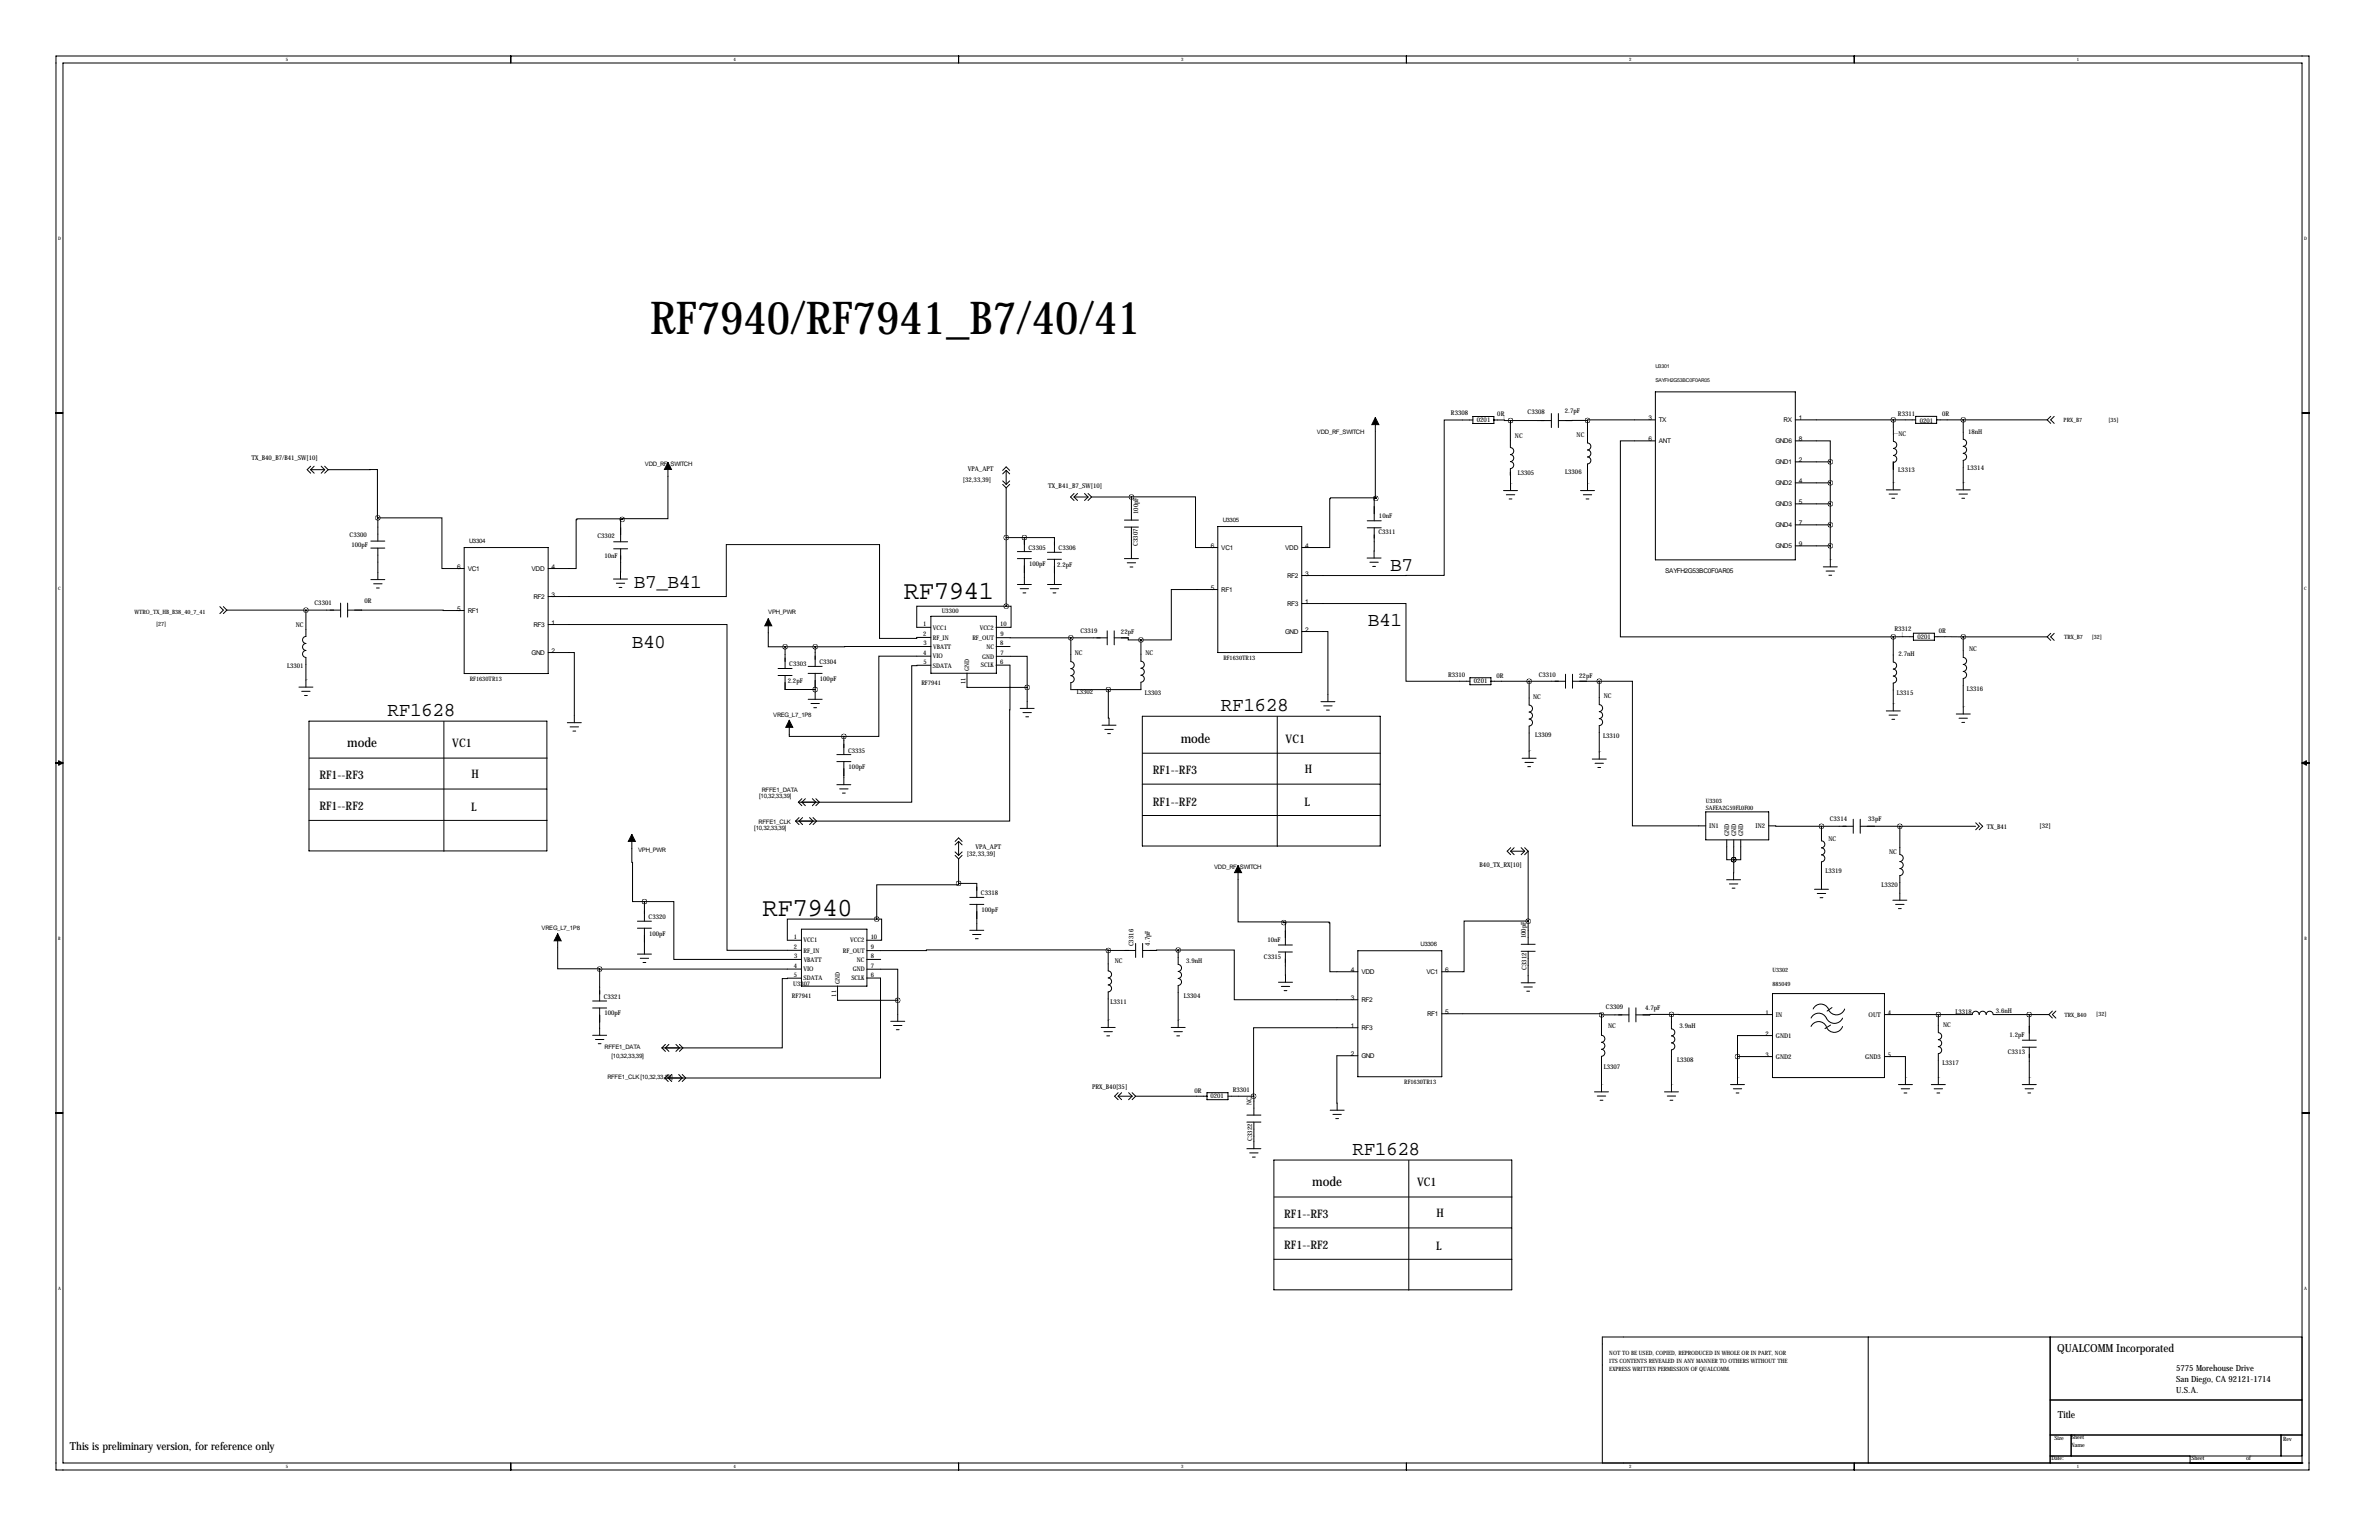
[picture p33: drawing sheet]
<svg xmlns="http://www.w3.org/2000/svg" width="864mm" height="559mm" viewBox="0 0 864 559" stroke-linecap="round" stroke-linejoin="round" font-family="sans-serif">
<defs><g id="words">
<text font-size="16.5" x="236" y="121.2">RF7940/RF7941_B7/40/41</text>
<g font-size="9.5">
<text x="328.1" y="217.4">RF7941</text>
<text x="276.8" y="332.5">RF7940</text>
</g>
<g font-size="7.1">
<text x="504.7" y="207.3">B7</text>
<text x="230.1" y="213.4">B7_B41</text>
<text x="496.6" y="227.1">B41</text>
<text x="229.4" y="235.2">B40</text>
<text x="140.7" y="259.8">RF1628</text>
<text x="443.2" y="258.1">RF1628</text>
<text x="491" y="419.1">RF1628</text>
</g>
<g font-size="4.7">
<text x="428.6" y="269.4">mode</text>
<text x="126.1" y="271.2">mode</text>
<text x="476.4" y="430.5">mode</text>
</g>
<g font-size="4.3">
<text x="466.7" y="269.4">VC1</text>
<text x="164.2" y="271.2">VC1</text>
<text x="418.4" y="280.9">RF1--RF3</text>
<text x="473.7" y="280.7">H</text>
<text x="115.9" y="282.7">RF1--RF3</text>
<text x="171.2" y="282.4">H</text>
<text x="418.4" y="292.3">RF1--RF2</text>
<text x="473.6" y="292.6">L</text>
<text x="115.9" y="294.1">RF1--RF2</text>
<text x="171" y="294.3">L</text>
<text x="514.5" y="430.5">VC1</text>
<text x="466.2" y="441.9">RF1--RF3</text>
<text x="521.5" y="441.7">H</text>
<text x="466.2" y="453.3">RF1--RF2</text>
<text x="521.3" y="453.6">L</text>
</g>
<g font-size="4">
<text x="746.8" y="490.5">QUALCOMM Incorporated</text>
<text x="25.4" y="526.1">This is preliminary version, for reference only</text>
</g>
<text font-size="3.6" x="747" y="514.6">Title</text>
<g font-size="3.1">
<text x="789.9" y="497.5">5775 Morehouse Drive</text>
<text x="789.9" y="501.5">San Diego, CA 92121-1714</text>
<text x="789.9" y="505.6">U.S.A.</text>
</g>
<g font-size="2.4">
<text x="568" y="149.9">2.7pF</text>
<text x="526.7" y="150.6">R3308</text>
<text x="536.1" y="153">0201</text>
<text x="543.5" y="151">0R</text>
<text x="554.5" y="150.3">C3308</text>
<text x="598.4" y="152.4">3</text>
<text x="602.2" y="153.1">TX</text>
<text x="647.5" y="153.1">RX</text>
<text x="653" y="152.4">1</text>
<text x="689" y="150.9">R3311</text>
<text x="696.9" y="153.4">0201</text>
<text x="705" y="151">0R</text>
<text x="550" y="159.1">NC</text>
<text x="572.3" y="158.5">NC</text>
<text x="598.4" y="160">6</text>
<text x="602.2" y="160.8">ANT</text>
<text x="644.5" y="160.8">GND6</text>
<text x="653" y="160">8</text>
<text x="689.1" y="158.3">NC</text>
<text x="714.4" y="157.5">18nH</text>
<text x="91.3" y="166.9">TX_B40_B7/B41_SW[10]</text>
<text x="653" y="167.6">2</text>
<text x="351.3" y="170.9">VPA_APT</text>
<text x="550.9" y="172.4">L3305</text>
<text x="568.2" y="171.9">L3306</text>
<text x="644.5" y="168.4">GND1</text>
<text x="689.1" y="171.1">L3313</text>
<text x="714.3" y="170.6">L3314</text>
<text x="349.5" y="175">[32,33,39]</text>
<text x="380.5" y="177">TX_B41_B7_SW[10]</text>
<text x="644.5" y="176">GND2</text>
<text x="653" y="175.2">4</text>
<text x="644.5" y="183.6">GND3</text>
<text x="653" y="182.8">5</text>
<text x="413.2" y="186.6" transform="rotate(-90 413.2 186.6)">100pF</text>
<text x="500.6" y="188">10nF</text>
<text x="644.5" y="191.2">GND4</text>
<text x="653" y="190.5">7</text>
<text x="126.9" y="195">C3300</text>
<text x="216.9" y="195.2">C3302</text>
<text x="413" y="198" transform="rotate(-90 413 198)">C3307</text>
<text x="500.4" y="193.9">C3311</text>
<text x="127.6" y="198.6">100pF</text>
<text x="219.5" y="202.4">10nF</text>
<text x="373.4" y="199.4">C3305</text>
<text x="384.3" y="199.6">C3306</text>
<text x="439.6" y="198.7">6</text>
<text x="443.3" y="199.5">VC1</text>
<text x="466.5" y="199.5">VDD</text>
<text x="473.8" y="198.7">4</text>
<text x="644.5" y="198.9">GND5</text>
<text x="653" y="198.1">9</text>
<text x="166" y="206.3">6</text>
<text x="169.8" y="207.1">VC1</text>
<text x="193" y="207.1">VDD</text>
<text x="200.3" y="206.3">4</text>
<text x="373.6" y="205.4">100pF</text>
<text x="383.7" y="205.6">2.2pF</text>
<text x="467.2" y="209.6">RF2</text>
<text x="473.8" y="208.8">3</text>
<text x="604.5" y="208">SAYFH2G53BC0F0AR05</text>
<text x="439.6" y="213.9">5</text>
<text x="443.3" y="214.7">RF1</text>
<text x="114.2" y="219.6">C3301</text>
<text x="132.3" y="218.9">0R</text>
<text x="166" y="221.5">5</text>
<text x="193.6" y="217.2">RF2</text>
<text x="200.3" y="216.5">3</text>
<text x="467.2" y="219.8">RF3</text>
<text x="473.8" y="219">1</text>
<text x="107.3" y="227.6">NC</text>
<text x="169.8" y="222.3">RF1</text>
<text x="193.6" y="227.4">RF3</text>
<text x="200.3" y="226.6">1</text>
<text x="392.2" y="229.8">C3319</text>
<text x="406.9" y="230.2">22pF</text>
<text x="466.5" y="229.9">GND</text>
<text x="473.8" y="229.2">2</text>
<text x="687.7" y="229">R3312</text>
<text x="696" y="231.7">0201</text>
<text x="703.8" y="229.7">0R</text>
<text x="193" y="237.6">GND</text>
<text x="200.3" y="236.8">2</text>
<text x="390.2" y="237.8">NC</text>
<text x="415.8" y="237.5">NC</text>
<text x="689.2" y="238">2.7nH</text>
<text x="714.8" y="236.3">NC</text>
<text x="104.2" y="242.5">L3301</text>
<text x="286.5" y="241.8">C3303</text>
<text x="297.4" y="241">C3304</text>
<text x="525.7" y="245.6">R3310</text>
<text x="543.2" y="246">0R</text>
<text x="558.6" y="245.6">C3310</text>
<text x="573.3" y="245.9">22pF</text>
<text x="286" y="247.8">2.2pF</text>
<text x="297.6" y="247">100pF</text>
<text x="390.9" y="251.6">L3302</text>
<text x="535.1" y="247.8">0201</text>
<text x="714" y="250.6">L3316</text>
<text x="415.6" y="252.2">L3303</text>
<text x="556.6" y="253.5">NC</text>
<text x="582.2" y="253.3">NC</text>
<text x="688.6" y="252.2">L3315</text>
<text x="557.3" y="267.4">L3309</text>
<text x="581.9" y="267.9">L3310</text>
<text x="307.8" y="273">C3335</text>
<text x="308.1" y="279">100pF</text>
<text x="664.3" y="297.9">C3314</text>
<text x="678.2" y="297.7">33pF</text>
<text x="620.5" y="300.5">IN1</text>
<text x="627.7" y="303.5" transform="rotate(-90 627.7 303.5)">GND</text>
<text x="630.2" y="303.5" transform="rotate(-90 630.2 303.5)">GND</text>
<text x="632.7" y="303.5" transform="rotate(-90 632.7 303.5)">GND</text>
<text x="637.3" y="300.5">IN2</text>
<text x="663.7" y="305.1">NC</text>
<text x="721.2" y="300.8">TX_B41</text>
<text x="740.4" y="300.4">[32]</text>
<text x="351" y="310.6">[32,33,39]</text>
<text x="354.1" y="308">VPA_APT</text>
<text x="685.8" y="309.9">NC</text>
<text x="537.1" y="314.5">B40_TX_RX[10]</text>
<text x="662.7" y="316.9">L3319</text>
<text x="683" y="321.7">L3320</text>
<text x="356.1" y="324.9">C3318</text>
<text x="235.5" y="333.5">C3320</text>
<text x="356.3" y="330.8">100pF</text>
<text x="235.7" y="339.5">100pF</text>
<text x="460.1" y="341.9">10nF</text>
<text x="553.9" y="340.5" transform="rotate(-90 553.9 340.5)">100pF</text>
<text x="411.5" y="343.4" transform="rotate(-90 411.5 343.4)">C3316</text>
<text x="417.5" y="343.2" transform="rotate(-90 417.5 343.2)">4.7pF</text>
<text x="458.8" y="347.9">C3315</text>
<text x="404.7" y="349.6">NC</text>
<text x="430.6" y="349.6">3.9nH</text>
<text x="490.4" y="352.6">4</text>
<text x="494.2" y="353.4">VDD</text>
<text x="517.8" y="353.4">VC1</text>
<text x="524.7" y="352.6">6</text>
<text x="554.1" y="351.9" transform="rotate(-90 554.1 351.9)">C3312</text>
<text x="219.2" y="362.5">C3321</text>
<text x="403.1" y="364.4">L3311</text>
<text x="429.8" y="362.1">L3304</text>
<text x="490.4" y="362.8">3</text>
<text x="494.2" y="363.6">RF2</text>
<text x="219.4" y="368.4">100pF</text>
<text x="518" y="368.6">RF1</text>
<text x="524.7" y="367.8">5</text>
<text x="583" y="366.2">C3309</text>
<text x="597.3" y="366.3">4.7pF</text>
<text x="640.9" y="368.1">1</text>
<text x="644.7" y="369">IN</text>
<text x="678.3" y="369">OUT</text>
<text x="685.3" y="368.1">4</text>
<text x="709.8" y="367.8">L3318</text>
<text x="724.5" y="367.5">3.6nH</text>
<text x="490.4" y="372.9">1</text>
<text x="494.2" y="373.7">RF3</text>
<text x="583.7" y="372.9">NC</text>
<text x="609.7" y="372.9">3.9nH</text>
<text x="640.9" y="375.8">2</text>
<text x="644.7" y="376.6">GND1</text>
<text x="705.4" y="372.7">NC</text>
<text x="729.5" y="376.4">1.2pF</text>
<text x="490.4" y="383.1">2</text>
<text x="494.2" y="383.9">GND</text>
<text x="640.9" y="383.4">3</text>
<text x="685.3" y="383.4">5</text>
<text x="728.9" y="382.4">C3313</text>
<text x="582.2" y="387.8">L3307</text>
<text x="608.8" y="385.5">L3308</text>
<text x="644.7" y="384.2">GND2</text>
<text x="677.1" y="384.2">GND3</text>
<text x="705.1" y="386.5">L3317</text>
<text x="396.4" y="395">PRX_B40[35]</text>
<text x="433.6" y="396.6">0R</text>
<text x="439.4" y="398.4">0201</text>
<text x="447.5" y="396.1">R3301</text>
<text x="454.3" y="400.9" transform="rotate(-90 454.3 400.9)">NC</text>
<text x="454.6" y="413.9" transform="rotate(-90 454.6 413.9)">C3322</text>
</g>
<g font-size="2.3">
<text x="335.2" y="227.1">1</text>
<text x="341.8" y="222.2">U3300</text>
<text x="363.1" y="227.1">10</text>
<text x="335.2" y="230.8">2</text>
<text x="338.6" y="228.4">VCC1</text>
<text x="338.6" y="232.1">RF_IN</text>
<text x="353" y="232.2">RF_OUT</text>
<text x="355.6" y="228.4">VCC2</text>
<text x="363.2" y="230.9">9</text>
<text x="335.2" y="237.6">4</text>
<text x="335.3" y="234.1">3</text>
<text x="338.6" y="238.9">VIO</text>
<text x="338.7" y="235.4">VBATT</text>
<text x="356.5" y="239">GND</text>
<text x="358.1" y="235.4">NC</text>
<text x="363.1" y="234.1">8</text>
<text x="363.2" y="237.6">7</text>
<text x="335.2" y="240.9">5</text>
<text x="338.7" y="242.2">SDATA</text>
<text x="351.8" y="243.5" transform="rotate(-90 351.8 243.5)">GND</text>
<text x="356" y="242.2">SCLK</text>
<text x="363.1" y="240.8">6</text>
<text x="334.5" y="248.4">RF7941</text>
<text x="350.5" y="248.1" transform="rotate(-90 350.5 248.1)">11</text>
<text x="288.2" y="340.7">1</text>
<text x="291.6" y="342">VCC1</text>
<text x="308.7" y="342">VCC2</text>
<text x="316.1" y="340.7">10</text>
<text x="288.2" y="344.3">2</text>
<text x="288.3" y="347.6">3</text>
<text x="291.6" y="345.6">RF_IN</text>
<text x="306" y="345.7">RF_OUT</text>
<text x="316.1" y="347.6">8</text>
<text x="316.2" y="344.4">9</text>
<text x="288.2" y="351.1">4</text>
<text x="291.6" y="352.4">VIO</text>
<text x="291.7" y="348.9">VBATT</text>
<text x="309.5" y="352.5">GND</text>
<text x="311.1" y="348.9">NC</text>
<text x="316.2" y="351.2">7</text>
<text x="287.9" y="357.8">U3307</text>
<text x="288.2" y="354.4">5</text>
<text x="291.7" y="355.7">SDATA</text>
<text x="304.8" y="357" transform="rotate(-90 304.8 357)">GND</text>
<text x="309" y="355.7">SCLK</text>
<text x="316.1" y="354.4">6</text>
<text x="287.5" y="362">RF7941</text>
<text x="303.5" y="361.7" transform="rotate(-90 303.5 361.7)">11</text>
</g>
<g font-size="2.2">
<text x="478" y="157.5">VDD_RF_SWITCH</text>
<text x="234.1" y="169.1">VDD_RF_SWITCH</text>
<text x="443.8" y="189.3">U3305</text>
<text x="170.3" y="196.9">U3304</text>
<text x="278.9" y="222.8">VPH_PWR</text>
<text x="444.1" y="239.6">RF1630TR13</text>
<text x="170.5" y="247.2">RF1630TR13</text>
<text x="280.7" y="260.1">VREG_L7_1P8</text>
<text x="276.5" y="287.5">RFFE1_DATA</text>
<text x="275.6" y="289.6">[10,32,33,39]</text>
<text x="619.2" y="291.3">U3303</text>
<text x="619.2" y="293.8">SAFEA2G59FL0F00</text>
<text x="275.4" y="299">RFFE1_CLK</text>
<text x="273.8" y="301">[10,32,33,39]</text>
<text x="231.6" y="309.1">VPH_PWR</text>
<text x="440.8" y="315.4">VDD_RF_SWITCH</text>
<text x="196.6" y="337.6">VREG_L7_1P8</text>
<text x="515.7" y="343.2">U3306</text>
<text x="219.5" y="380.5">RFFE1_DATA</text>
<text x="222" y="383.8">[10,32,33,39]</text>
<text x="220.5" y="391.4">RFFE1_CLK[10,32,33,39]</text>
<text x="509.7" y="393.5">RF1630TR13</text>
</g>
<g font-size="2.1">
<text x="749.1" y="153.1">PRX_B7</text>
<text x="765.4" y="153.1">[35]</text>
<text x="48.8" y="222.9">WTRO_TX_HB_B38_40_7_41</text>
<text x="56.6" y="227.1">[27]</text>
<text x="749.3" y="231.9">TRX_B7</text>
<text x="759.3" y="231.9">[32]</text>
<text x="643.4" y="352.7">U3302</text>
<text x="643.4" y="357.7">885049</text>
<text x="749.4" y="369">TRX_B40</text>
<text x="761" y="368.7">[32]</text>
<text x="584.2" y="491.7">NOT TO BE USED, COPIED, REPRODUCED IN WHOLE OR IN PART, NOR</text>
<text x="584.2" y="497.3">EXPRESS WRITTEN PERMISSION OF QUALCOMM.</text>
<text x="584.2" y="494.5">ITS CONTENTS REVEALED IN ANY MANNER TO OTHERS WITHOUT THE</text>
<text x="745.7" y="522.4">Size</text>
<text x="751.8" y="525">Name</text>
<text x="751.8" y="522.2">Sheet</text>
<text x="828.8" y="522.7">Rev</text>
<text x="744.7" y="529.8">Date:</text>
<text x="795.5" y="529.8">Sheet</text>
<text x="815.3" y="529.8">of</text>
</g>
<g font-size="1.9">
<text x="600.9" y="133.6">U3301</text>
<text x="600.9" y="138.6">SAYFH2G53BC0F0AR05</text>
</g>
<g font-size="1.7">
<text x="103.7" y="22.2">5</text>
<text x="266.3" y="22.2">4</text>
<text x="428.8" y="22.2">3</text>
<text x="591.4" y="22.2">2</text>
<text x="754" y="22.2">1</text>
<text x="21.1" y="86.9">D</text>
<text x="836.4" y="86.9">D</text>
<text x="21.1" y="213.9">C</text>
<text x="836.5" y="213.9">C</text>
<text x="21.2" y="340.9">B</text>
<text x="836.5" y="340.9">B</text>
<text x="21.1" y="467.9">A</text>
<text x="836.4" y="467.9">A</text>
<text x="103.7" y="532.7">5</text>
<text x="266.3" y="532.7">4</text>
<text x="428.8" y="532.7">3</text>
<text x="591.4" y="532.7">2</text>
<text x="753.9" y="532.7">1</text>
</g>
<g font-size=".4">
<text x="546.1" y="152.4" transform="rotate(-90 546.1 152.4)">N21399153</text>
<text x="570.8" y="152.6">N21401211</text>
<text x="687.3" y="157.6">N21408838</text>
<text x="548.3" y="175.5">GND</text>
<text x="576.3" y="175.5">GND</text>
<text x="687.3" y="175.2">GND</text>
<text x="712.7" y="175.2">GND</text>
<text x="664.4" y="203.2">GND</text>
<text x="690.8" y="231" transform="rotate(-90 690.8 231)">N21398981</text>
<text x="111" y="246.8">GND</text>
<text x="687.3" y="255.4">GND</text>
<text x="712.7" y="256.5">GND</text>
<text x="555.1" y="272.6">GND</text>
<text x="580.5" y="272.9">GND</text>
<text x="402.3" y="370.3">GND</text>
<text x="427.7" y="370.3">GND</text>
<text x="691.7" y="368.1">N21399657</text>
<text x="581.4" y="393.6">GND</text>
<text x="606.8" y="393.6">GND</text>
<text x="630.7" y="391">GND</text>
<text x="643.4" y="391">FILTER_BP_3G_5PIN</text>
<text x="691.7" y="391">GND</text>
<text x="703.6" y="391">GND</text>
<text x="736.6" y="391">GND</text>
</g>
</g></defs>
<g fill="none" stroke="#000" stroke-width=".36">
<path d="M20.3 20.3h817.9v513.1h-817.9zM22.9 22.9h812.8v508h-812.8zM185.4 20.3v2.6M348 20.3v2.6M510.5 20.3v2.6M673.1 20.3v2.6M20.3 149.9h2.6M499.3 151.5v29.1h.3l-.2 .2M534.7 152.4h-10.4v56.4h-51.8M534.7 151.1h7.6v2.6h-7.6zM542.3 152.4l6 .2M548.3 152.6v9.8a1.27 1.27 0 0 1 1.2 1.3 1.27 1.27 0 0 1-1.2 1.2 1.27 1.27 0 0 1 1.2 1.3 1.27 1.27 0 0 1-1.2 1.3 1.27 1.27 0 0 1 1.2 1.3 1.27 1.27 0 0 1-1.2 1.2v8"/>
<path d="M548.3 152.6h14.9M563.2 150.1v5M565.7 150.1v5M576.3 152.6v8.1a1.27 1.27 0 0 1 1.2 1.3 1.27 1.27 0 0 1-1.2 1.3 1.27 1.27 0 0 1 1.2 1.2 1.27 1.27 0 0 1-1.2 1.3 1.27 1.27 0 0 1 1.2 1.3 1.27 1.27 0 0 1-1.2 1.2v9.7M576.3 152.6h-10.6M593.3 160h-5.1v71.1h99.1M593.3 152.3h-17v.3M593.3 152.4h7.6M593.3 160h7.6M600.9 142.2h50.8v61h-50.8zM651.7 160h12.7v7.6M651.7 152.4h43.7"/>
<path d="M687.3 152.3v7.9a1.27 1.27 0 0 1 1.2 1.2 1.27 1.27 0 0 1-1.2 1.3 1.27 1.27 0 0 1 1.2 1.3 1.27 1.27 0 0 1-1.2 1.3 1.27 1.27 0 0 1 1.2 1.2 1.27 1.27 0 0 1-1.2 1.3v2.5v-2.7v10.2M695.4 151.1h7.6v2.5h-7.6zM712.7 152.3v7.1a1.27 1.27 0 0 1 1.2 1.3 1.27 1.27 0 0 1-1.2 1.3 1.27 1.27 0 0 1 1.2 1.2 1.27 1.27 0 0 1-1.2 1.3 1.27 1.27 0 0 1 1.2 1.3 1.27 1.27 0 0 1-1.2 1.2v10.8M743.2 152.3l-40.2 .1M743.2 152.4l1.2 1.2M744.4 151.1l-1.2 1.3M745.7 151.1l-1.3 1.3 1.3 1.2M835.7 149.9h2.5M112.8 169.2l-1.3 1.2 1.3 1.3M112.8 170.4l1.2 1.3M112.8 170.4h5.1M114 169.2l-1.2 1.2"/>
<path d="M116.6 169.2l1.3 1.2M117.9 170.4l-1.3 1.3M117.9 169.2l1.2 1.2M119.1 170.4h17.9l.2 17.5M119.1 170.4l-1.2 1.3M242.5 167.8v20.4h-16.4l-.2 .3M364 170.7l1.3-1.3 1.2 1.3M364 174.5l1.3 1.3M364 175.8l1.3 1.2M365.3 177v43M365.3 170.7l-1.3 1.3M365.3 170.7l1.2 1.3"/>
<path d="M365.3 170.7v5.1M366.5 175.8l-1.2 1.2M366.5 174.5l-1.2 1.3M389.9 179.1l-1.3 1.2 1.3 1.3M391.2 179.1l-1.3 1.2M393.7 179.1l1.3 1.2M395 179.1l1.2 1.2M545.8 178h5.1M546.8 179.5h3.1M573.7 178h5.1M574.8 179.5h3M664.4 167.6h-12.7"/>
<path d="M664.4 175.2h-12.7M664.4 167.6v38.1M684.7 177.8h5.1M685.8 179.3h3M710.1 177.8h5.1M711.2 179.3h3M134.6 198.9h5.1M134.6 196.3h5.1M137.2 187.9h23.2v18.4h8.1M137.2 187.9v8.4M137.2 198.9v11.4M168.5 198.7h30.5v45.7h-30.5z"/>
<path d="M222.8 199.1h5M222.8 196.6h5M225.3 199.1l-.1 11M225.9 188.5v-.2h-16.5v.3h-.3v17.7h-10.1M225.9 188.5h-.6v8.1M365.3 195.1h6.6M371.9 195.1h.1M371.9 195.1h10.9v5.3M371.9 195.1v5.1M389.9 180.3l1.3 1.3M389.9 180.3h5.1M395 180.3l-1.3 1.3"/>
<path d="M396.2 180.3h14.5M396.2 180.3l-1.2 1.3M408.2 191.3h5.1M408.2 188.7h5.1M410.7 180.3h23.3v18.4h8.1M410.7 180.3v8.4M410.7 191.3v11.4M442.1 191.1h30.4v45.7h-30.4zM496.3 191.5h5.1M496.3 189h5.1M498.9 191.5l-.1 11M499.4 180.8v-.2h-16.4v.3h-.3v17.8h-10.2"/>
<path d="M499.4 180.8h-.5v8.2M547.8 181.1h1M575.8 181.1h1M664.4 182.8h-12.7M664.4 190.4l-12.7 .1M664.4 198.1h-12.7M686.8 180.8h1M712.2 180.8h1M123.6 218.8v5.1M126.2 218.8v5.1M134.6 210.3h5.1M135.6 211.8h3.1"/>
<path d="M136.7 213.4h1M199 216.5h64.7v-18.9h55.6v34h13.5v-.3h5.1M222.7 210.1h5.1M223.7 211.6h3.1M224.7 213.2h1.1M365.3 220h-32.5v7.6h5.1M365.3 220h1.7v7.6h-5.5M369.3 200.2h5.1M369.3 202.7h5.1M369.3 212.1h5.1M370.3 213.6h3.1M371.3 215.1h1.1"/>
<path d="M371.9 202.7v9.4M380.2 200.4h5.1M380.2 202.9h5.1M380.2 212.1h5.1M381.3 213.6h3M382.3 215.1h1M382.8 202.9v9.2M408.2 202.7h5.1M409.2 204.2h3M410.2 205.7h1M442.1 213.9h-16.9v18.3h-11M472.5 219h37.9v28.2h23.2"/>
<path d="M496.3 202.5h5M497.3 204h3M498.3 205.5h1M661.9 205.7h5.1M662.9 207.2h3M663.9 208.7h1M79.8 220.1l1.3 1.3-1.3 1.3M81.1 220.1l1.2 1.3M82.3 221.4h41.3M82.3 221.4l-1.2 1.3M111 221.4v9.5a1.27 1.27 0 0 0-1.2 1.3 1.27 1.27 0 0 0 1.2 1.3M111 236a1.27 1.27 0 0 0-1.2 1.3 1.27 1.27 0 0 0 1.2 1.3"/>
<path d="M111 233.5a1.27 1.27 0 0 0-1.2 1.2 1.27 1.27 0 0 0 1.2 1.3M111 238.6v10.7M126.2 221.4l42.3 .1M199 236.8h9.5v25.4M199 226.6h64.9v118.2h27M278.9 224.5v10.2h6.1M285 234.7v7.9M285 234.7h10.9M295.9 234.7v7.1M337.9 238.1h-18.9v29.1h-12.7M337.9 223.6h23.8v20.7h-23.8zM338 234.6l-42.1 .1"/>
<path d="M361.6 234.6h5.1M361.6 238.2h11.3v11.2M361.6 231.4h27.1M388.7 231.4v8.7a1.27 1.27 0 0 1 1.2 1.3 1.27 1.27 0 0 1-1.2 1.2 1.27 1.27 0 0 1 1.2 1.3 1.27 1.27 0 0 1-1.2 1.3 1.27 1.27 0 0 1 1.2 1.2 1.27 1.27 0 0 1-1.2 1.3v2.5h13.6M388.7 231.4h13.2M401.9 228.9v5.1M404.5 231.4h5v.8h4.7M404.5 228.9v5.1M414.2 232.2v7.7a1.27 1.27 0 0 1 1.2 1.3 1.27 1.27 0 0 1-1.2 1.3 1.27 1.27 0 0 1 1.2 1.2 1.27 1.27 0 0 1-1.2 1.3 1.27 1.27 0 0 1 1.2 1.3 1.27 1.27 0 0 1-1.2 1.2v2.7h-11.9M472.5 229.2h9.5v25.4M687.3 231.1v9.1a1.27 1.27 0 0 1 1.2 1.3 1.27 1.27 0 0 1-1.2 1.3 1.27 1.27 0 0 1 1.2 1.2 1.27 1.27 0 0 1-1.2 1.3 1.27 1.27 0 0 1 1.2 1.3 1.27 1.27 0 0 1-1.2 1.3v10.1M694.6 229.8h7.6v2.5h-7.6z"/>
<path d="M694.6 231l-7.3 .1M702.2 231l10.5 .1M712.7 231.1v7.5a1.27 1.27 0 0 1 1.2 1.2 1.27 1.27 0 0 1-1.2 1.3 1.27 1.27 0 0 1 1.2 1.3 1.27 1.27 0 0 1-1.2 1.2 1.27 1.27 0 0 1 1.2 1.3 1.27 1.27 0 0 1-1.2 1.3v12.9M712.7 231.1h30.5M743.2 231.1l1.2 1.3M744.4 229.8l-1.2 1.3M745.7 229.8l-1.3 1.3 1.3 1.3M108.5 249.3h5.1M109.5 250.9h3.1M110.5 252.4h1.1M282.4 242.6h5.1M282.4 245.1h5.1"/>
<path d="M285 245.1v5.1h10.9M293.4 241.8h5M293.4 244.3h5M293.4 253.7h5M294.4 255.3h3M295.4 256.8h1M295.9 244.3v9.4M337.9 241.4l-6.9 .2v49.5h-41.2M351 244.2v5.2h21.9M361.5 241.4h5.1l-.1 56.5h-77.7M370.3 257h5.1M371.3 258.6h3.1"/>
<path d="M372.9 249.4v7.6M402.3 250.2v10.4h.3v2.5M414.7 259.9h86.3v47.1h-86.3zM479.5 254.6h5.1M480.5 256.1h3.1M481.5 257.7h1.1M533.6 245.9h7.6v2.6h-7.6zM541.2 247.2h27.1M555.1 247.2v8.6a1.27 1.27 0 0 1 1.2 1.3 1.27 1.27 0 0 1-1.2 1.3 1.27 1.27 0 0 1 1.2 1.2 1.27 1.27 0 0 1-1.2 1.3 1.27 1.27 0 0 1 1.2 1.3 1.27 1.27 0 0 1-1.2 1.2v11.7M568.3 244.7v5M570.8 247.2h9.7M570.8 244.7v5"/>
<path d="M580.5 247.2l.1 8.5a1.27 1.27 0 0 1 1.2 1.2 1.27 1.27 0 0 1-1.2 1.3 1.27 1.27 0 0 1 1.2 1.3 1.27 1.27 0 0 1-1.2 1.3 1.27 1.27 0 0 1 1.2 1.2 1.27 1.27 0 0 1-1.3 1.3v12.1M580.5 247.2h12.1v52.5h26.6M684.7 258h5.1M685.8 259.5h3M710.1 259.1h5.1M20.3 276.9h2.6M21.3 276.1l1.6 .8-1.6 .7zM112.2 261.7h86.3v47.1h-86.3zM112.3 275.1h86.3M161.1 261.8v47.1M205.9 262.2h5.1M207 263.8h3"/>
<path d="M208 265.3h1M286.5 261.4v5.8h19.8M303.8 273.8h5.1M303.8 276.4h5.1M306.3 267.2v6.6M306.3 276.4v8.3M372.4 260.1h1M400 263.1h5.1M401.1 264.7h3M402.1 266.2h1M414.8 273.3h86.3M463.7 260v47.1"/>
<path d="M552.6 275.1h5M553.6 276.7h3M554.6 278.2h1M578 275.4h5.1M579 277h3.1M580 278.5h1M686.8 261h1M711.2 260.6h3M712.2 262.1h1M835.7 276.9h2.5M835.7 276.9l1.5-.8v1.5zM112.1 286.3h86.4"/>
<path d="M112.2 297.7h86.3M198.5 286.3v.1M288.8 297.9l1.3 1.3M289.8 291.1l1.3 1.3M290.1 297.9l1.2 1.3M290.1 296.7l-1.3 1.2M290.1 297.9h5M291.1 291.1l1.3 1.3M291.1 289.8l-1.3 1.3M291.1 291.1h5.1M291.3 296.7l-1.2 1.2M292.4 289.8l-1.3 1.3"/>
<path d="M293.9 296.7l1.2 1.2M294.9 289.8l1.3 1.3M295.1 296.7l1.3 1.2-1.3 1.3M295.1 297.9l-1.2 1.3M296.2 289.8l1.2 1.3-1.2 1.3M296.2 291.1l-1.3 1.3M303.8 284.7h5.1M304.8 286.3h3M305.8 287.8h1M414.6 284.5l86.4 .1M414.7 295.9h86.3M619.2 294.6h22.9v10.1h-22.9z"/>
<path d="M642.1 299.7l19.1 .1M661.2 299.8v5.3a1.27 1.27 0 0 1 1.2 1.3 1.27 1.27 0 0 1-1.2 1.2 1.27 1.27 0 0 1 1.2 1.3 1.27 1.27 0 0 1-1.2 1.3 1.27 1.27 0 0 1 1.2 1.3 1.27 1.27 0 0 1-1.2 1.2v10M661.2 299.8h11.5M672.7 297.3v5.1M675.3 297.3v5.1M689.7 299.8v10.3M717.2 298.6l1.3 1.2-1.3 1.3M717.2 299.8h-41.9M718.5 298.6l1.2 1.2-1.2 1.3M229.4 302.8l.2 24.4h4.3M346.7 305.3l1.3-1.3 1.3 1.3M346.7 309.1l1.3 1.3"/>
<path d="M346.7 310.4l1.3 1.3M348 311.7v8.8M348 305.3v5.1M348 305.3l-1.3 1.3M348 305.3l1.3 1.3M349.3 310.4l-1.3 1.3M349.3 309.1l-1.3 1.3M449.4 314.1v20.4h16.4l.2 .3M548.4 308.9l1.3 1.2M548.4 308.9h5.1M548.4 307.6l-1.3 1.3 1.3 1.2M549.7 307.6l-1.3 1.3"/>
<path d="M552.2 307.6l1.3 1.3M553.5 307.6l1.2 1.3M553.5 308.9l-1.3 1.2M554.7 308.9v33.7M554.7 308.9l-1.2 1.2M626.8 319.2h5M626.8 304.7v7.3h2.6M629.4 312h.1M629.4 312l-.1 7.2M629.4 304.7v7.3M631.9 304.7v7.3h-2.5M689.7 315.2a1.27 1.27 0 0 1 1.2 1.2 1.27 1.27 0 0 1-1.2 1.3v8.9"/>
<path d="M689.7 312.6a1.27 1.27 0 0 1 1.2 1.3 1.27 1.27 0 0 1-1.2 1.3M689.7 310.1a1.27 1.27 0 0 1 1.2 1.3 1.27 1.27 0 0 1-1.2 1.2M202.4 338.8v12.7l15.3 .1M231.4 334.3h5.1M231.4 336.8h5.1M233.9 336.8v9.4M233.9 327.2h10.7v20.9h46.4M233.9 327.2v7.1M290.9 337.2h23.8v20.6h-23.8zM318.3 333.5h-32.5v7.7h5.1M318.3 333.5h1.7v7.7h-5.4M348 320.5v.6h-29.7v12.4"/>
<path d="M348 320.5h6.6v5.1M352 325.6h5.1M352 328.2h5.1M352 337.6h5.1M353.1 339.1h3M354.6 328.2v9.4M466 334.8v-.2h16.5v.3h.3v17.7h10.1M466 334.8h.6v8.1M554.7 334.3l-23.2-.1v18.4h-8.1M627.8 320.8h3M628.8 322.3h1M658.7 322.7h5.1"/>
<path d="M659.7 324.2h3M660.7 325.7h1M687.1 326.6h5.1M688.1 328.2h3.1M689.2 329.7h1M217.7 351.6v11.6M217.7 351.6h73.2M231.4 346.2h5.1M232.4 347.7h3.1M233.4 349.2h1M290.9 354.9l-6.9 .2v25.1h-43.7M304 357.8v5.2h21.9"/>
<path d="M314.6 354.9h5v36.3h-78.3M314.6 348.1h5.1M314.7 351.7h11.2v11.3M354.1 340.6h1M402.3 344.9v7.4a1.27 1.27 0 0 1 1.2 1.3 1.27 1.27 0 0 1-1.2 1.2 1.27 1.27 0 0 1 1.2 1.3 1.27 1.27 0 0 1-1.2 1.3 1.27 1.27 0 0 1 1.2 1.3 1.27 1.27 0 0 1-1.2 1.2v12.9M402.3 344.9v-.2h-66v.2h-21.6M402.3 344.9h9.9M412.2 342.3v5.1M414.8 342.3v5.1M427.7 344.7v5.3a1.27 1.27 0 0 1 1.2 1.2 1.27 1.27 0 0 1-1.2 1.3 1.27 1.27 0 0 1 1.2 1.3 1.27 1.27 0 0 1-1.2 1.2 1.27 1.27 0 0 1 1.2 1.3 1.27 1.27 0 0 1-1.2 1.3v15.2M427.7 344.7l-12.9 .2M427.7 344.7h20.4v18.1h44.8"/>
<path d="M464.1 345.4h5M464.1 342.9h5M464.1 356.4h5.1M465.1 357.9h3.1M466.1 359.5h1.1M466.6 345.4v11M492.9 345h30.5v45.7h-30.5zM552.2 345.2h5.1M552.2 342.6h5.1M552.2 356.6h5.1M553.2 358.1h3.1M554.2 359.7h1"/>
<path d="M554.7 345.2v11.4M215.1 363.2h5.1M215.1 365.8h5.1M215.1 375.7h5.1M216.2 377.2h3M217.2 378.7h1M217.7 365.8v9.9M241.6 379l-1.3 1.2M242.8 379l-1.2 1.2M245.4 379l1.2 1.2M246.6 379l1.3 1.2-1.3 1.3M323.3 370.6h5.1"/>
<path d="M324.4 372.1h3M325.4 373.6h1M325.9 363v7.6M399.7 372.8h5.1M400.8 374.3h3M401.8 375.9h1M425.1 372.8h5.1M426.2 374.3h3M427.2 375.9h1M492.9 372.9h-37.8v24.9M523.4 367.8h58v.4M581.4 368.2v7.5a1.27 1.27 0 0 1 1.2 1.2 1.27 1.27 0 0 1-1.2 1.3 1.27 1.27 0 0 1 1.2 1.3 1.27 1.27 0 0 1-1.2 1.2 1.27 1.27 0 0 1 1.2 1.3 1.27 1.27 0 0 1-1.2 1.3v12.9"/>
<path d="M581.4 368.2h9.9M591.3 365.7v5.1M593.9 365.7v5.1M606.8 368.1v5.2a1.27 1.27 0 0 1 1.2 1.3 1.27 1.27 0 0 1-1.2 1.3 1.27 1.27 0 0 1 1.2 1.2 1.27 1.27 0 0 1-1.2 1.3 1.27 1.27 0 0 1 1.2 1.3 1.27 1.27 0 0 1-1.2 1.2v15.3M606.8 368.1l-12.9 .1M606.8 368.1h36.6M643.4 360.5h40.7v30.5h-40.7zM643.4 375.8h-12.7v7.6M657.4 372.4a3 3 0 0 1 2.8-1.7 3 3 0 0 1 2.8 1.8M657.4 369.4a3 3 0 0 1 2.8-1.8 3 3 0 0 1 2.8 1.8M658.2 366.1a3 3 0 0 1 2.8-1.8 3 3 0 0 1 2.7 1.8M663 369.4a3.2 3.2 0 0 0 2.9 1.9 3.2 3.2 0 0 0 3-1.9"/>
<path d="M664.5 372l-2 1.2M665 365.6l-1.8 1.3M668.9 372.5a3.1 3.1 0 0 1-2.9 2.1 3.1 3.1 0 0 1-3-1.9M669.6 366.1a3.1 3.1 0 0 1-2.8 2.1 3.1 3.1 0 0 1-3-1.8M684.1 368.1h31.8M703.6 368.1v6.6a1.27 1.27 0 0 1 1.2 1.3 1.27 1.27 0 0 1-1.2 1.2 1.27 1.27 0 0 1 1.2 1.3 1.27 1.27 0 0 1-1.2 1.3 1.27 1.27 0 0 1 1.2 1.3 1.27 1.27 0 0 1-1.2 1.2v11.2M715.9 368.1a1.27 1.27 0 0 1 1.3-1.2 1.27 1.27 0 0 1 1.3 1.2M718.5 368.1a1.27 1.27 0 0 1 1.2-1.2 1.27 1.27 0 0 1 1.3 1.2M721 368.1a1.27 1.27 0 0 1 1.3-1.2 1.27 1.27 0 0 1 1.2 1.2h20.3M734.1 380h5.1M734.1 377.4h5.1M736.6 368.1v9.3"/>
<path d="M736.6 380v13.5M745 366.9l-1.2 1.2 1.2 1.3M746.3 366.9l-1.3 1.2 1.3 1.3M240.3 380.2l1.3 1.3M241.3 391.2l1.3 1.2M241.6 380.2l1.2 1.3M241.6 380.2h5M242.6 391.2l1.2 1.2M242.6 389.9l-1.3 1.3M242.6 391.2h5M243.8 389.9l-1.2 1.3M246.4 389.9l1.2 1.3"/>
<path d="M246.6 380.2l-1.2 1.3M247.6 389.9l1.3 1.3-1.3 1.2M247.6 391.2l-1.2 1.2M405.9 396.5l-1.3 1.3 1.3 1.2M405.9 397.8h5.1M405.9 397.8l1.3 1.2M407.2 396.5l-1.3 1.3M409.7 396.5l1.3 1.3M411 397.8l-1.3 1.2M411 396.5l1.2 1.3M412.2 397.8h26M412.2 397.8l-1.2 1.2"/>
<path d="M438.2 396.5h7.6v2.5h-7.6zM455.1 397.8l.1 6.8M455.1 397.8h-9.3M492.9 383.1h-7.6l.1 19.7M578.8 396.2h5.1M579.8 397.7h3.1M580.8 399.2h1.1M604.2 396.2h5.1M605.2 397.7h3.1M606.2 399.2h1.1M628.2 393.5h5.1M629.2 395.1h3.1"/>
<path d="M630.2 396.6h1M630.7 383.4h12.7M630.7 383.4v10.1M684.1 383.4h7.6v10.1M689.2 393.5h5M690.2 395.1h3M691.2 396.6h1M701.1 393.5h5.1M702.1 395.1h3.1M703.1 396.6h1M734.1 393.5h5.1M735.1 395.1h3.1"/>
<path d="M736.1 396.6h1.1M20.3 403.9h2.6M452.6 407.2h5.1M452.6 404.6h5.1M452.6 416.8h5.1M453.6 418.3h3.1M454.7 419.9h1M455.2 407.2v9.6M482.9 402.8h5M483.9 404.4h3M484.9 405.9h1M835.7 403.9h2.5"/>
<path d="M462.4 420.9h86.4v47.1h-86.4zM462.5 434.3h86.4M511.4 421.1v47.1M462.4 445.6h86.3M462.4 456.9h86.4M678.2 485.1v45.8M744.2 485.1v45.8M835.7 485.1h-254v45.8M744.2 508h91.5M185.4 530.9v2.5M348 530.9v2.5M510.5 530.9v2.5"/>
<path d="M673.1 530.9v2.5M744.2 520.7h91.5M744.2 528.3h91.5M751.8 520.7v7.6M795 530.9h.1M795 528.3v2.6M828 520.7v7.6M835.7 530.9h.1"/>
</g>
<path d="M499.3 151.5l1.2 2.6h-2.5zM242.5 167.8l1.2 2.5h-2.5zM278.9 224.5l1.3 2.6h-2.6zM286.5 261.4l1.3 2.5h-2.6zM229.4 302.8l1.2 2.5h-2.5zM449.4 314.1l1.3 2.5h-2.5zM202.4 338.8l1.3 2.6h-2.5z" fill="#000" stroke="#000" stroke-width=".36"/>
<path d="M687.2 231.1a.06 .06 0 0 0 .1 0 .06 .06 0 0 0-.1 0zM687.2 152.3a.06 .06 0 0 0 .1 0 .06 .06 0 0 0-.1 0zM712.6 152.3a.06 .06 0 0 0 .1 0 .06 .06 0 0 0-.1 0zM548.3 152.6a.06 .06 0 0 0 .1 0 .06 .06 0 0 0-.1 0zM712.6 231.1a.06 .06 0 0 0 .1 0 .06 .06 0 0 0-.1 0zM736.5 368.1a.1 .1 0 0 0 .2 0 .1 .1 0 0 0-.2 0zM703.6 368.1a.06 .06 0 0 0 .1 0 .06 .06 0 0 0-.1 0zM576.2 152.6a.06 .06 0 0 0 .1 0 .06 .06 0 0 0-.1 0zM664.4 167.6a.06 .06 0 0 0 .1 0 .06 .06 0 0 0-.1 0zM664.4 198.1a.06 .06 0 0 0 .1 0 .06 .06 0 0 0-.1 0zM664.4 190.4a.06 .06 0 0 0 .1 0 .06 .06 0 0 0-.1 0zM664.4 182.8a.06 .06 0 0 0 .1 0 .06 .06 0 0 0-.1 0zM664.4 175.2a.06 .06 0 0 0 .1 0 .06 .06 0 0 0-.1 0zM630.7 383.4a.06 .06 0 0 0 .1 0 .06 .06 0 0 0-.1 0zM629.3 312a.06 .06 0 0 0 .1 0 .06 .06 0 0 0-.1 0zM629.3 312a.06 .06 0 0 0 .1 0 .06 .06 0 0 0-.1 0zM555 247.2a.1 .1 0 0 0 .2 0 .1 .1 0 0 0-.2 0zM606.7 368.1a.06 .06 0 0 0 .1 0 .06 .06 0 0 0-.1 0zM580.5 247.2a.06 .06 0 0 0 .1 0 .06 .06 0 0 0-.1 0zM661.1 299.8a.1 .1 0 0 0 .2 0 .1 .1 0 0 0-.2 0zM689.6 299.8a.06 .06 0 0 0 .1 0 .06 .06 0 0 0-.1 0zM111 221.4a.06 .06 0 0 0 .1 0 .06 .06 0 0 0-.1 0zM499.4 180.8a.06 .06 0 0 0 .1 0 .06 .06 0 0 0-.1 0zM414.1 232.2a.06 .06 0 0 0 .1 0 .06 .06 0 0 0-.1 0zM402.3 250.2a.06 .06 0 0 0 .1 0 .06 .06 0 0 0-.1 0zM137.1 187.9a.06 .06 0 0 0 .1 0 .06 .06 0 0 0-.1 0zM225.8 188.5a.06 .06 0 0 0 .1 0 .06 .06 0 0 0-.1 0zM466 334.8a.06 .06 0 0 0 .1 0 .06 .06 0 0 0-.1 0zM402.3 344.9a.06 .06 0 0 0 .1 0 .06 .06 0 0 0-.1 0zM427.6 344.7a.1 .1 0 0 0 .2 0 .1 .1 0 0 0-.2 0zM233.9 327.2a.06 .06 0 0 0 .1 0 .06 .06 0 0 0-.1 0zM325.8 363a.06 .06 0 0 0 .1 0 .06 .06 0 0 0-.1 0zM318.2 333.5a.06 .06 0 0 0 .1 0 .06 .06 0 0 0-.1 0zM347.9 320.5a.06 .06 0 0 0 .1 0 .06 .06 0 0 0-.1 0zM306.3 267.2a.06 .06 0 0 0 .1 0 .06 .06 0 0 0-.1 0zM295.8 234.7a.1 .1 0 0 0 .2 0 .1 .1 0 0 0-.2 0zM372.8 249.4a.06 .06 0 0 0 .1 0 .06 .06 0 0 0-.1 0zM365.2 220a.06 .06 0 0 0 .1 0 .06 .06 0 0 0-.1 0zM365.2 195.1a.06 .06 0 0 0 .1 0 .06 .06 0 0 0-.1 0zM455 397.8a.06 .06 0 0 0 .1 0 .06 .06 0 0 0-.1 0zM284.9 234.7a.1 .1 0 0 0 .2 0 .1 .1 0 0 0-.2 0zM295.8 250.2a.1 .1 0 0 0 .2 0 .1 .1 0 0 0-.2 0zM217.6 351.6a.06 .06 0 0 0 .1 0 .06 .06 0 0 0-.1 0zM388.7 231.4a.06 .06 0 0 0 .1 0 .06 .06 0 0 0-.1 0zM410.7 180.3a.06 .06 0 0 0 .1 0 .06 .06 0 0 0-.1 0zM554.7 334.3a.06 .06 0 0 0 .1 0 .06 .06 0 0 0-.1 0zM371.8 195.1a.06 .06 0 0 0 .1 0 .06 .06 0 0 0-.1 0zM581.3 368.2a.1 .1 0 0 0 .2 0 .1 .1 0 0 0-.2 0z" fill="#000" stroke="#000" stroke-width="1.8"/>
<use href="#words"/>
</svg>
